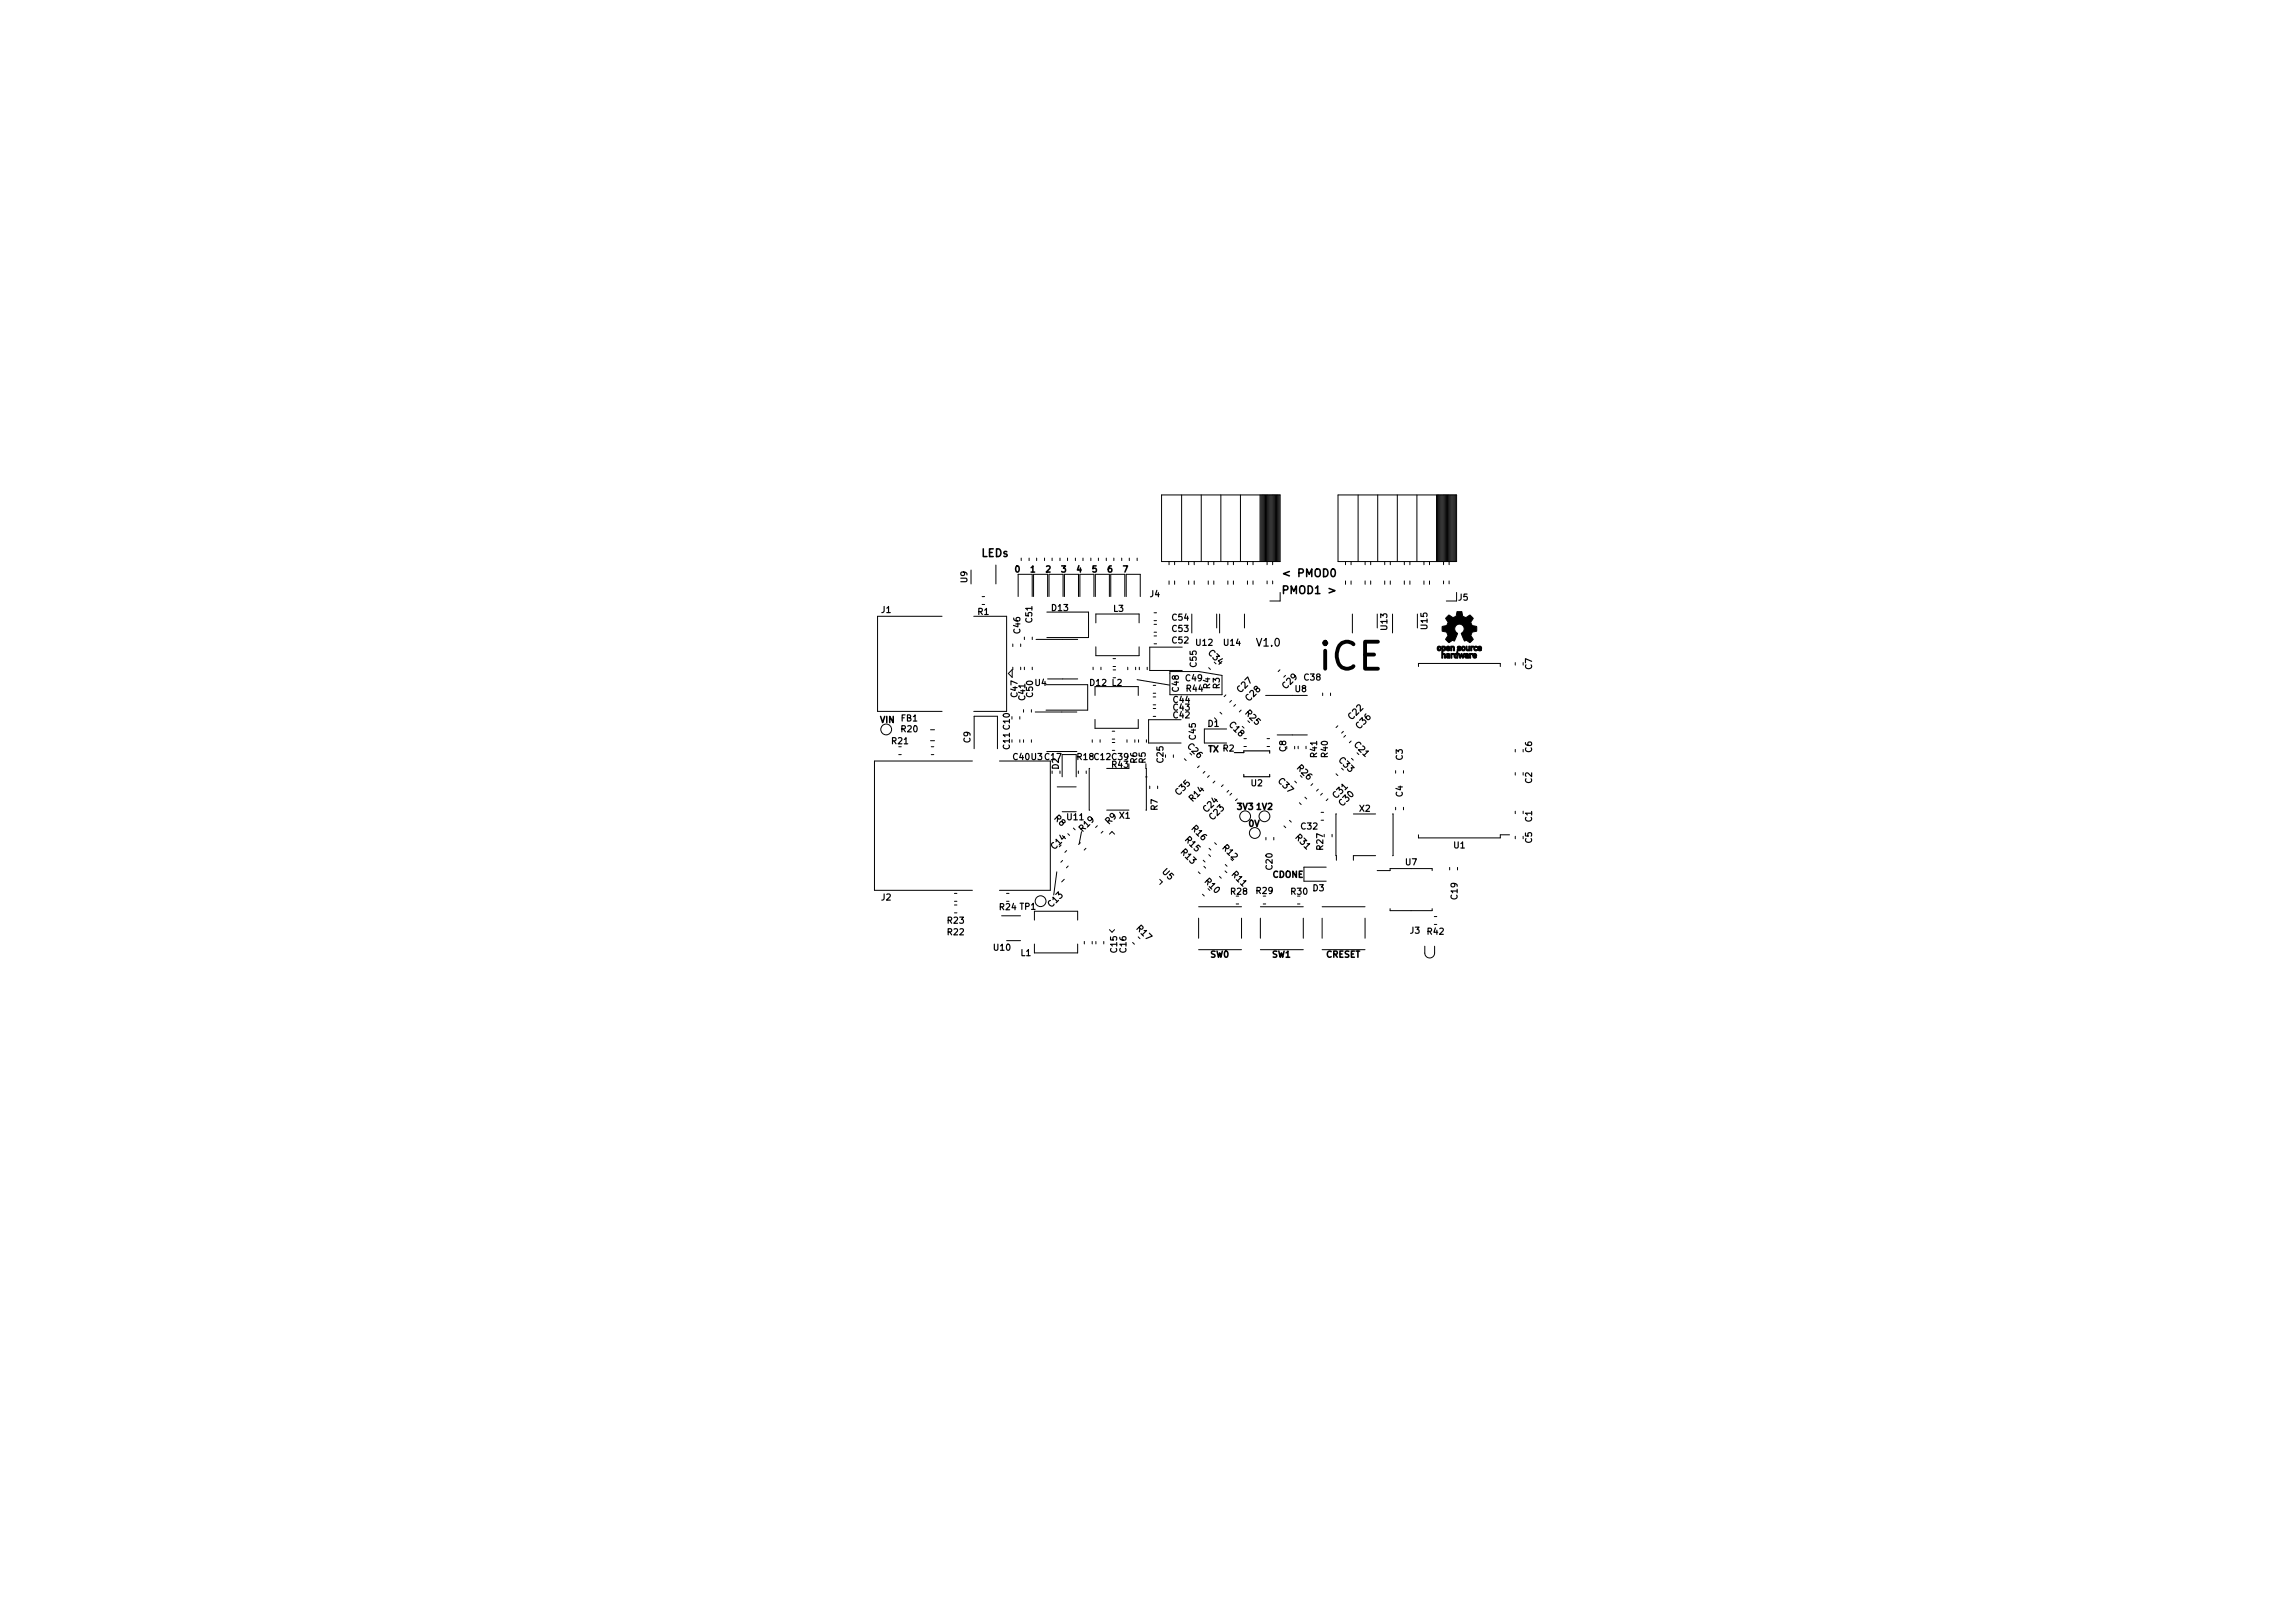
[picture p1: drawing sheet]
<svg xmlns="http://www.w3.org/2000/svg" width="297mm" height="210mm" viewBox="0 0 297 210" stroke-linecap="round" stroke-linejoin="round" font-family="sans-serif">
<defs><g id="words">
<text font-size="4.9" x="170.9" y="86.8">iCE</text>
<g font-size="1.4">
<text x="127.1" y="72.1">LEDs</text>
<text x="166.5" y="76.9">PMOD1 &gt;</text>
<text x="166.5" y="74.7">&lt; PMOD0</text>
<text x="162.9" y="83.7">V1.0</text>
</g>
<g font-size="1.1">
<text x="125.3" y="75.5" transform="rotate(-90 125.3 75.5)">U9</text>
<text x="131.5" y="74.1">0</text>
<text x="133.5" y="74.1">1</text>
<text x="135.5" y="74.1">2</text>
<text x="137.5" y="74.1">3</text>
<text x="139.5" y="74.1">4</text>
<text x="141.5" y="74.1">5</text>
<text x="143.5" y="74.1">6</text>
<text x="145.5" y="74.1">7</text>
<text x="149" y="77.3">J4</text>
<text x="188.9" y="77.8">J5</text>
<text x="114.2" y="79.4">J1</text>
<text x="126.7" y="79.6">R1</text>
<text x="132.2" y="82" transform="rotate(-90 132.2 82)">C46</text>
<text x="133.7" y="80.6" transform="rotate(-90 133.7 80.6)">C51</text>
<text x="136.3" y="79.1">D13</text>
<text x="144.2" y="79.2">L3</text>
<text x="151.9" y="80.4">C54</text>
<text x="151.9" y="81.8">C53</text>
<text x="151.9" y="83.3">C52</text>
<text x="155" y="83.6">U12</text>
<text x="158.6" y="83.6">U14</text>
<text x="179.7" y="81.6" transform="rotate(-90 179.7 81.6)">U13</text>
<text x="184.9" y="81.5" transform="rotate(-90 184.9 81.5)">U15</text>
<text x="134.1" y="88.8">U4</text>
<text x="141.2" y="88.8">D12 L2</text>
<text x="152.7" y="89.6" transform="rotate(-90 152.7 89.6)">C48</text>
<text x="153.6" y="88.2">C49</text>
<text x="153.7" y="89.6">R44</text>
<text x="155" y="86.4" transform="rotate(-90 155 86.4)">C55</text>
<text x="156.5" y="84.7" transform="rotate(45 156.5 84.7)">C34</text>
<text x="156.8" y="89.2" transform="rotate(-90 156.8 89.2)">R4</text>
<text x="158" y="89.2" transform="rotate(-90 158 89.2)">R3</text>
<text x="160.8" y="89.8" transform="rotate(-45 160.8 89.8)">C27</text>
<text x="166.6" y="89.3" transform="rotate(-45 166.6 89.3)">C29</text>
<text x="167.8" y="89.6">U8</text>
<text x="169" y="88.1">C38</text>
<text x="198.4" y="86.7" transform="rotate(-90 198.4 86.7)">C7</text>
<text x="114" y="93.6">VIN</text>
<text x="116.7" y="93.4">FB1</text>
<text x="116.8" y="94.8">R20</text>
<text x="131.8" y="90.3" transform="rotate(-90 131.8 90.3)">C47</text>
<text x="132.8" y="90.7" transform="rotate(-90 132.8 90.7)">C41</text>
<text x="133.8" y="90.3" transform="rotate(-90 133.8 90.3)">C50</text>
<text x="152" y="91">C44</text>
<text x="152" y="92">C43</text>
<text x="152" y="93">C42</text>
<text x="154.9" y="95.8" transform="rotate(-90 154.9 95.8)">C45</text>
<text x="156.5" y="94.1">D1</text>
<text x="159.2" y="94" transform="rotate(45 159.2 94)">C18</text>
<text x="161.3" y="92.5" transform="rotate(45 161.3 92.5)">R25</text>
<text x="161.9" y="90.9" transform="rotate(-45 161.9 90.9)">C28</text>
<text x="175.2" y="93.3" transform="rotate(-45 175.2 93.3)">C22</text>
<text x="176.2" y="94.5" transform="rotate(-45 176.2 94.5)">C36</text>
<text x="115.6" y="96.4">R21</text>
<text x="125.7" y="96.2" transform="rotate(-90 125.7 96.2)">C9</text>
<text x="130.8" y="97" transform="rotate(-90 130.8 97)">C11 C10</text>
<text x="131.3" y="98.4">C40 U3 C17</text>
<text x="137.2" y="99.6" transform="rotate(-90 137.2 99.6)">D2</text>
<text x="139.6" y="98.4">R18C12 C39</text>
<text x="144.1" y="99.4">R43</text>
<text x="147.3" y="98.9" transform="rotate(-90 147.3 98.9)">R6</text>
<text x="148.4" y="98.9" transform="rotate(-90 148.4 98.9)">R5</text>
<text x="150.7" y="98.8" transform="rotate(-90 150.7 98.8)">C25</text>
<text x="153.8" y="96.8" transform="rotate(45 153.8 96.8)">C26</text>
<text x="156.5" y="97.4">TX R2</text>
<text x="162.1" y="101.8">U2</text>
<text x="165.5" y="101.3" transform="rotate(45 165.5 101.3)">C37</text>
<text x="166.6" y="97.4" transform="rotate(-90 166.6 97.4)">C8</text>
<text x="168" y="99.6" transform="rotate(45 168 99.6)">R26</text>
<text x="170.6" y="98.1" transform="rotate(-90 170.6 98.1)">R41</text>
<text x="172" y="98.1" transform="rotate(-90 172 98.1)">R40</text>
<text x="173.4" y="98.6" transform="rotate(45 173.4 98.6)">C33</text>
<text x="175.4" y="96.6" transform="rotate(45 175.4 96.6)">C21</text>
<text x="181.7" y="98.5" transform="rotate(-90 181.7 98.5)">C3</text>
<text x="198.4" y="101.5" transform="rotate(-90 198.4 101.5)">C2</text>
<text x="198.4" y="97.5" transform="rotate(-90 198.4 97.5)">C6</text>
<text x="136.5" y="106.1" transform="rotate(45 136.5 106.1)">R8</text>
<text x="138.3" y="106.2">U11</text>
<text x="140.3" y="107.8" transform="rotate(-45 140.3 107.8)">R19</text>
<text x="143.7" y="106.8" transform="rotate(-45 143.7 106.8)">R9</text>
<text x="145" y="106">X1</text>
<text x="149.9" y="105" transform="rotate(-90 149.9 105)">R7</text>
<text x="152.8" y="103.1" transform="rotate(-45 152.8 103.1)">C35</text>
<text x="154.3" y="107.5" transform="rotate(45 154.3 107.5)">R16</text>
<text x="154.6" y="103.9" transform="rotate(-45 154.6 103.9)">R14</text>
<text x="156.4" y="105.3" transform="rotate(-45 156.4 105.3)">C24</text>
<text x="157.2" y="106.3" transform="rotate(-45 157.2 106.3)">C23</text>
<text x="160.3" y="104.9">3V3</text>
<text x="161.8" y="107.1">0V</text>
<text x="162.8" y="104.9">1V2</text>
<text x="168.6" y="107.4">C32</text>
<text x="173.2" y="103.5" transform="rotate(-45 173.2 103.5)">C31</text>
<text x="174" y="104.5" transform="rotate(-45 174 104.5)">C30</text>
<text x="176.1" y="105.1">X2</text>
<text x="181.7" y="103.2" transform="rotate(-90 181.7 103.2)">C4</text>
<text x="198.4" y="106.5" transform="rotate(-90 198.4 106.5)">C1</text>
<text x="136.7" y="110.1" transform="rotate(-45 136.7 110.1)">C14</text>
<text x="150.5" y="113" transform="rotate(45 150.5 113)">U5</text>
<text x="152.9" y="110.5" transform="rotate(45 152.9 110.5)">R13</text>
<text x="153.5" y="108.9" transform="rotate(45 153.5 108.9)">R15</text>
<text x="158.3" y="110" transform="rotate(45 158.3 110)">R12</text>
<text x="159.5" y="113.4" transform="rotate(45 159.5 113.4)">R11</text>
<text x="164.8" y="112.6" transform="rotate(-90 164.8 112.6)">C20</text>
<text x="164.8" y="113.7">CDONE</text>
<text x="167.8" y="108.6" transform="rotate(45 167.8 108.6)">R31</text>
<text x="171.4" y="110.1" transform="rotate(-90 171.4 110.1)">R27</text>
<text x="182.1" y="112.1">U7</text>
<text x="188.3" y="109.9">U1</text>
<text x="198.4" y="109.2" transform="rotate(-90 198.4 109.2)">C5</text>
<text x="114.2" y="116.6">J2</text>
<text x="122.8" y="119.6">R23</text>
<text x="129.5" y="117.9">R24 TP1</text>
<text x="136.3" y="117.6" transform="rotate(-45 136.3 117.6)">C13</text>
<text x="156" y="114.3" transform="rotate(45 156 114.3)">R10</text>
<text x="159.5" y="115.9">R28</text>
<text x="162.8" y="115.8">R29</text>
<text x="167.3" y="115.9">R30</text>
<text x="170.1" y="115.4">D3</text>
<text x="188.8" y="116.5" transform="rotate(-90 188.8 116.5)">C19</text>
<text x="122.8" y="121.1">R22</text>
<text x="128.8" y="123.1">U10</text>
<text x="132.2" y="123.8">L1</text>
<text x="144.7" y="123.4" transform="rotate(-90 144.7 123.4)">C15</text>
<text x="145.9" y="123.4" transform="rotate(-90 145.9 123.4)">C16</text>
<text x="147.2" y="120.4" transform="rotate(45 147.2 120.4)">R17</text>
<text x="156.8" y="124">SW0</text>
<text x="164.8" y="124">SW1</text>
<text x="171.7" y="124">CRESET</text>
<text x="182.7" y="120.9">J3</text>
<text x="184.9" y="121.1">R42</text>
</g>
</g></defs>
<g fill="none" stroke="#000" stroke-width=".13">
<path d="M122 79.8h-8.3v12.4h8.3M125.8 73.8v1.8M126.1 79.8h4.3v12.4h-4.3M127.2 78.3h.4M127.2 77.3h.4M129 73.2v2.4M131.9 77.3v-2.9h1.8v2.9M132.3 72.3v.3M133.3 72.3v.3M133.9 77.3v-2.9h1.8v2.9M134.3 72.3v.3M135.3 72.3v.3"/>
<path d="M135.6 79.3h5.4v3.3h-5.4M135.9 77.3v-2.9h1.8v2.9M136.3 72.3v.3M137.3 72.3v.3M137.9 77.3v-2.9h1.8v2.9M138.3 72.3v.3M139.3 72.3v.3M139.9 77.3v-2.9h1.8v2.9M140.3 72.3v.3M141.3 72.3v.3M141.9 77.3v-2.9h1.8v2.9M142.3 72.3v.3"/>
<path d="M143.3 72.3v.3M143.9 77.3v-2.9h1.8v2.9M144.3 72.3v.3M145.3 72.3v.3M145.9 77.3v-2.9h1.8v2.9M146.3 72.3v.3M147.3 72.3v.3M149.5 79.4h.3M150.5 64.1h15.3v8.6h-15.3zM151.4 72.7v.5M151.4 75.3v.4M152.2 72.7v.5"/>
<path d="M152.2 75.3v.4M153.1 64.1v8.6M154 72.7v.5M154 75.3v.4M154.4 79.5v2.5M154.7 72.7v.5M154.7 75.3v.4M155.6 64.1v8.6M156.5 72.7v.5M156.5 75.3v.4M157.2 72.7v.5M157.2 75.3v.4"/>
<path d="M157.6 79.5v1.8M158 79.5v2.5M158.2 64.1v8.6M159.1 72.7v.5M159.1 75.3v.4M159.8 72.7v.5M159.8 75.3v.4M160.7 64.1v8.6M161.2 79.5v1.8M161.6 72.7v.5M161.6 75.3v.4M162.3 72.7v.5"/>
<path d="M162.3 75.3v.4M163.2 64.1v8.6M163.3 64.1v8.6M163.5 64.1v8.6M163.6 64.1v8.6M163.7 64.1v8.6M163.8 64.1v8.6M163.9 64.1v8.6M164.1 64.1v8.6M164.1 72.7v.5M164.1 75.3v.3M164.2 64.1v8.6"/>
<path d="M164.3 64.1v8.6M164.4 64.1v8.6M164.5 64.1v8.6M164.6 64.1v8.6M164.8 64.1v8.6M164.9 75.3v.3M164.9 64.1v9.1M165 64.1v8.6M165.1 64.1v8.6M165.2 64.1v8.6M165.4 64.1v8.6M165.5 64.1v8.6"/>
<path d="M165.6 64.1v8.6M165.7 64.1v8.6M165.8 76.7v1.2h-1.3M173.3 64.1h15.4v8.6h-15.4zM174.3 72.7v.5M174.3 75.3v.4M175 72.7v.5M175 75.3v.4M175.2 79.5v2.5M175.9 64.1v8.6M176.8 72.7v.5M176.8 75.3v.4"/>
<path d="M177.6 72.7v.5M177.6 75.3v.4M178.4 79.5v1.8M178.5 64.1v8.6M179.4 72.7v.5M179.4 75.3v.4M180.1 72.7v.5M180.1 75.3v.4M180.4 79.5v2.5M181 64.1v8.6M181.9 72.7v.5M181.9 75.3v.4"/>
<path d="M182.6 72.7v.5M182.6 75.3v.4M183.6 64.1v8.6M183.6 79.5v1.8M184.5 72.7v.5M184.5 75.3v.4M185.2 72.7v.5M185.2 75.3v.4M186.1 64.1v8.6M186.2 64.1v8.6M186.3 64.1v8.6M186.4 64.1v8.6"/>
<path d="M186.6 64.1v8.6M186.7 64.1v8.6M186.8 64.1v8.6M186.9 64.1v8.6M187 72.7v.5M187 75.3v.3M187 64.1v8.6M187.2 64.1v8.6M187.3 64.1v8.6M187.4 77.9h1.3M187.4 64.1v8.6M187.5 64.1v8.6"/>
<path d="M187.6 64.1v8.6M187.7 72.7v.5M187.7 75.3v.3M187.7 64.1v8.6M187.9 64.1v8.6M188 64.1v8.6M188.1 64.1v8.6M188.2 64.1v8.6M188.3 64.1v8.6M188.5 64.1v8.6M188.6 64.1v8.6M116.4 97.8h.4"/>
<path d="M120.5 94.5h.6M120.5 96h.6M120.6 96.7h.4M120.6 97.8h.4M126 98.6h-12.7v16.7h12.7M126.2 97v-4.2h3v4.2M129.5 98.6h6.6v16.7h-6.6M131.1 86.7v1l-.5-.5zM131.2 83.4v.4M131.2 86.4v.4M132.1 92.8v.4M132.1 95.8v.4"/>
<path d="M132.2 83.4v.4M132.2 86.4v.4M132.6 91.9v.4M132.6 95.8v.4M132.7 82.5v.4M132.7 86.4v.4M133.6 91.9v.4M133.6 95.8v.4M133.7 82.5v.4M133.7 86.4v.4M134.1 92.2h5.4M134.2 82.8h5.4"/>
<path d="M135.5 88.7h5.4v3.3h-5.4M135.6 97.4h3.9M135.7 88h3.9M136.3 99.9v.3M137.3 99.9v.3M139.7 99.9v.3M140.7 99.9v.3M141.2 99.5v5.4M141.5 95.8v.4M141.6 86.4v.4M141.9 90.1v-1.2h5.6v1.2M141.9 93.2v1.1h5.6v-1.1"/>
<path d="M142 80.7v-1.2h5.6v1.2M142 83.8v1.1h5.6v-1.1M142.5 95.8v.4M142.6 86.4v.4M143.4 99.5h2.8M144.1 94.7h.3M144.1 95.7h.3M144.1 97.2h.3M144.1 96.2h.3M144.2 85.3h.3M144.2 86.3h.3M144.2 86.8h.3"/>
<path d="M146 95.8v.4M146.1 86.4v.4M147 95.8v.4M147.1 86.4v.4M147.3 88l4.2 .7M147.5 95.8v.4M147.6 86.4v.4M148.4 98.9v6M148.5 95.8v.4M148.6 86.4v.4M149.4 89.8h.3M149.4 88.8h.3"/>
<path d="M149.4 91.3h.3M149.4 90.3h.3M149.4 92.8h.3M149.4 91.8h.3M149.5 80.4h.3M149.5 81.9h.3M149.5 80.9h.3M149.5 83.4h.3M149.5 82.4h.3M151.6 87h3.7l3 .5v2.5h-6.7zM152 97.8v.3M153 93.2h-4.2v3.1h4.2"/>
<path d="M153.2 83.8h-4.3v3.1h4.3M153.4 98.3l.3 .2M155.4 99.2l-.3 .2M156.1 99.9l-.2 .3M156.6 86.5l.2 .2M158 92.3l.3 .2M158.8 90l-.2 .3M158.9 94.4h-2.9v1.9h2.9M159.5 90.7l-.2 .3M160.1 91.3l-.3 .2M160.8 92l-.3 .2M161.1 96.7h.4"/>
<path d="M163.9 90.1h5.4M164.1 95.7h.4M164.1 96.7h.4M165.5 95.2h3.8M165.8 86.8l-.2 .2M167.7 96.7v.3M168.2 96.7v.3M169.2 96.7v.3M171.3 89.8v.3M172.4 89.8v.3M173.3 94l-.2 .3M174 94.7l-.2 .3"/>
<path d="M174.3 95.3l-.2 .2M175 96l-.2 .2M180.8 99.8v.4M181.8 99.8v.4M183.7 86.3v-.4h10.6v.4M196.3 85.8v.4M196.3 97.1v.3M123.6 118.3h.4M123.6 117.2h.4M123.6 116.8h.4M123.6 115.7h.4M129.8 118.6h2.4"/>
<path d="M130.4 115.7h.3M134 119.2v-1.2h5.6v1.2M136.9 112.9l-.4 3M136.9 101.9h2.5M137.6 100.6v-2.8h1.8v2.8M137.6 105.2h1.8M137.7 111.5l-.3 .2M137.9 113.9l-.4 .3M138.2 110.2l-.3 .2M138.3 108l.3 .2M138.4 112.2l-.3 .2M139 107.3l.3 .2"/>
<path d="M140 109.2l-.3 .2M140.1 107.7l-.3 1.6M140.7 109.9l-.3 .2M142.2 107l-.3 .2M142.9 107.7l-.3 .2M143.4 104.9h2.8M143.7 108.1l.4-.4 .3 .4M148.4 100.6h.2M148.9 101.8v.4M150 101.8v.4M150.6 114.2l-.4 .4M155.2 113l.3 .2"/>
<path d="M155.3 117.5h5.5M155.3 118.9v2.6M155.9 111.4l.2 .3M156 112.2l.2 .3M156.6 110.7l.2 .2M156.6 109.9l.3 .2M156.7 100.5l-.3 .2M157.3 109.2l.3 .2M157.4 101.2l-.3 .2M158.5 101.7l-.3 .2M158.7 112.8l.2 .3M158.7 112l.3 .2"/>
<path d="M159.2 102.4l-.3 .2M159.6 102.8l-.3 .2M160.1 117.1h.4M160.3 103.5l-.3 .2M160.8 118.9v2.6M163.3 117.5h5.5M163.3 118.9v2.6M163.6 117.1h.4M164 108.5v.3M165 108.5v.3M166.3 107l.3 .2M167 106.3l.3 .2"/>
<path d="M168.1 117.1h.3M168.3 104l.3 .2M168.8 118.9v2.6M169 103.3l.3 .2M170.1 101.5l-.3 .3M170.8 102.2l-.3 .3M171.1 105.2h.4M171.1 106.3h.4M171.3 118.9v2.6M171.3 117.5h5.5M171.3 102.8l-.2 .2M171.8 112.3h-2.9v1.9h2.9"/>
<path d="M172 103.5l-.2 .2M172.6 108.1v.3M173.1 100.2l.2 .3M173.1 105.4v6M175.3 105.4h2.9M176.8 118.9v2.6M178.2 110.8h-2.9v.6M178.4 112.8h1.7v-.3h5.4v.3M180.1 117.7v.3h5.4v-.3M180.4 105.4v5.4M180.8 104.6v.3M181.8 104.6v.3"/>
<path d="M183.7 108.1v.4h10.6v-.4h1.3M185.8 118.7h.3M185.8 119.8h.3M187.8 112.4v.3M188.8 112.4v.3M196.3 100.1v.3M196.3 105.1v.3M196.3 108.3v.4M130.4 121.9h1.8M134 122.3v1.1h5.6v-1.1M140.5 122v.3M141.5 122v.3"/>
<path d="M142 122v.3M143 122v.3M143.7 120.4l.4 .4 .3-.4M146.7 122.1l.3 .2M155.3 123h5.5M163.3 123h5.5M171.3 123h5.5M184.6 122.6v.9a.63 .63 0 0 0 .6 .6 .63 .63 0 0 0 .6-.6v-.9"/>
<circle cx="114.8" cy="94.5" r=".7"/>
<circle cx="134.8" cy="116.7" r=".7"/>
<circle cx="161.3" cy="105.7" r=".7"/>
<circle cx="162.6" cy="107.9" r=".7"/>
<circle cx="163.8" cy="105.7" r=".7"/>
</g>
<g fill="#000" stroke="#000" stroke-width=".13">
<path d="M187.5 79.8h.1a.2 .2 0 0 1 .2-.1 .2 .2 0 0 1 .2 .1l.2 .2 .4-.2 .1-.6h.7l.1 .6 .4 .2 .4-.2a.16 .16 0 0 1 .2-.1 .16 .16 0 0 1 .1 .1l.1 .2a.2 .2 0 0 1 .1 .2 .2 .2 0 0 1-.1 .2 .49 .49 0 0 0 0 .5 .49 .49 0 0 0 .5 .2l.1 .1v.5l-.2 .1a.47 .47 0 0 0-.6 .6l.3 .4-.4 .5-.2-.2a.3 .3 0 0 0-.5 0l-.4-1a.63 .63 0 0 0 .4-.8 .63 .63 0 0 0-.8-.4 .63 .63 0 0 0-.4 .7l.3 .5-.4 .9-.2-.1-.5 .4-.3-.3a.25 .25 0 0 1-.1-.3 .25 .25 0 0 1 .2-.2 .46 .46 0 0 0 0-.5 .46 .46 0 0 0-.5-.2h-.2v-.6a.57 .57 0 0 0 .7-.4 .57 .57 0 0 0-.2-.7zM186.2 83.8a.28 .28 0 0 1 .4 0 .28 .28 0 0 1 0 .4 .28 .28 0 0 1-.4-.1v-.1h.1a.15 .15 0 0 0 .2 .1 .15 .15 0 0 0 0-.2h-.1l-.1 .1h-.1zM186.8 83.7h.1a.28 .28 0 0 1 .4 .3 .28 .28 0 0 1-.4 .3v.4h.2l.1 .1 .1 .5h-.2v-.5h-.1h-.1v.5h-.1v-1.3h.1v.1a.13 .13 0 0 0 .2-.1 .13 .13 0 0 0-.2-.1v.1h-.1zM187.4 84.7a.28 .28 0 0 1 .3 0 .28 .28 0 0 1 .1 .3v.3l-.4-.1-.1-.1h.3l.1-.1-.4 .1 .1-.1 .3-.1zM187.4 83.8a.27 .27 0 0 1 .3 0 .27 .27 0 0 1 .1 .3h-.3l.1 .1h.2a.25 .25 0 0 1-.4 .1 .25 .25 0 0 1-.1-.4h.4l-.1-.1-.3 .1zM188 84.7h.3a.25 .25 0 0 0-.2 .4v.2h-.1zM187.9 83.7l.5 .1v.5h-.1v-.3a.13 .13 0 0 0-.1-.2 .13 .13 0 0 0-.1 .2v.3h-.2zM188.4 84.7h.3v-.3h.1v.9l-.1-.1a.23 .23 0 0 1-.3 0 .23 .23 0 0 1 0-.2h.1a.13 .13 0 0 0 .1 .1 .13 .13 0 0 0 .1-.2l-.1-.1-.1 .2h-.1zM188.8 83.8l.3-.1 .1 .1v.1l-.2-.1-.1 .1a.24 .24 0 0 1 .3 .1 .24 .24 0 0 1-.1 .3 .24 .24 0 0 1-.3 0l-.1-.1 .1-.1 .2 .1 .1-.1a.22 .22 0 0 1-.3-.1 .22 .22 0 0 1 0-.2zM188.9 84.7h.1l.1 .3 .2-.4 .1 .1 .1 .3 .1-.3h.2l-.2 .6h-.1l-.2-.4-.1 .4h-.1zM189.4 83.8a.28 .28 0 0 1 .4 0 .28 .28 0 0 1-.1 .4 .28 .28 0 0 1-.4-.1v-.1h.2v.1a.13 .13 0 0 0 .2 0 .13 .13 0 0 0-.1-.2 .13 .13 0 0 0-.1 0l-.2 .1zM189.9 83.7h.1v.2a.17 .17 0 0 0 0 .2 .17 .17 0 0 0 .2 .1l.1-.5h.1v.6a.35 .35 0 0 1-.5-.3z"/>
<path d="M189.8 84.7a.28 .28 0 0 1 .4 0 .28 .28 0 0 1 .1 .3v.3l-.4-.1-.1-.1h.3v-.1l-.3 .1v-.1l.3-.1zM190.4 84.7h.4l-.1 .1a.17 .17 0 0 0-.2 .1 .17 .17 0 0 0 0 .2v.2h-.1zM190.5 83.7h.4l-.2 .2v.4h-.2zM190.9 84.7a.27 .27 0 0 1 .3 0 .27 .27 0 0 1 .1 .3h-.4l.1 .1h.2a.25 .25 0 0 1-.3 .2 .25 .25 0 0 1-.1-.4h.3a.12 .12 0 0 0-.1-.1 .12 .12 0 0 0-.1 .1h-.1zM191 83.8l.3-.1 .1 .1v.1a.19 .19 0 0 0-.3 0 .19 .19 0 0 0 0 .2 .19 .19 0 0 0 .2 .1h.1a.28 .28 0 0 1-.4 0 .28 .28 0 0 1 0-.4zM191.5 83.8a.26 .26 0 0 1 .3 0 .26 .26 0 0 1 .1 .3h-.3a.19 .19 0 0 0 .3 .1 .26 .26 0 0 1-.4 .1 .26 .26 0 0 1-.1-.4h.4a.12 .12 0 0 0-.1-.1 .12 .12 0 0 0-.1 .1h-.2z"/>
</g>
<path d="M159.9 97.5h1.2v-.2h3.4v.3M161.1 100.3v.3h3.4v-.3" fill="none" stroke="#000" stroke-width=".15"/>
<use href="#words"/>
</svg>
